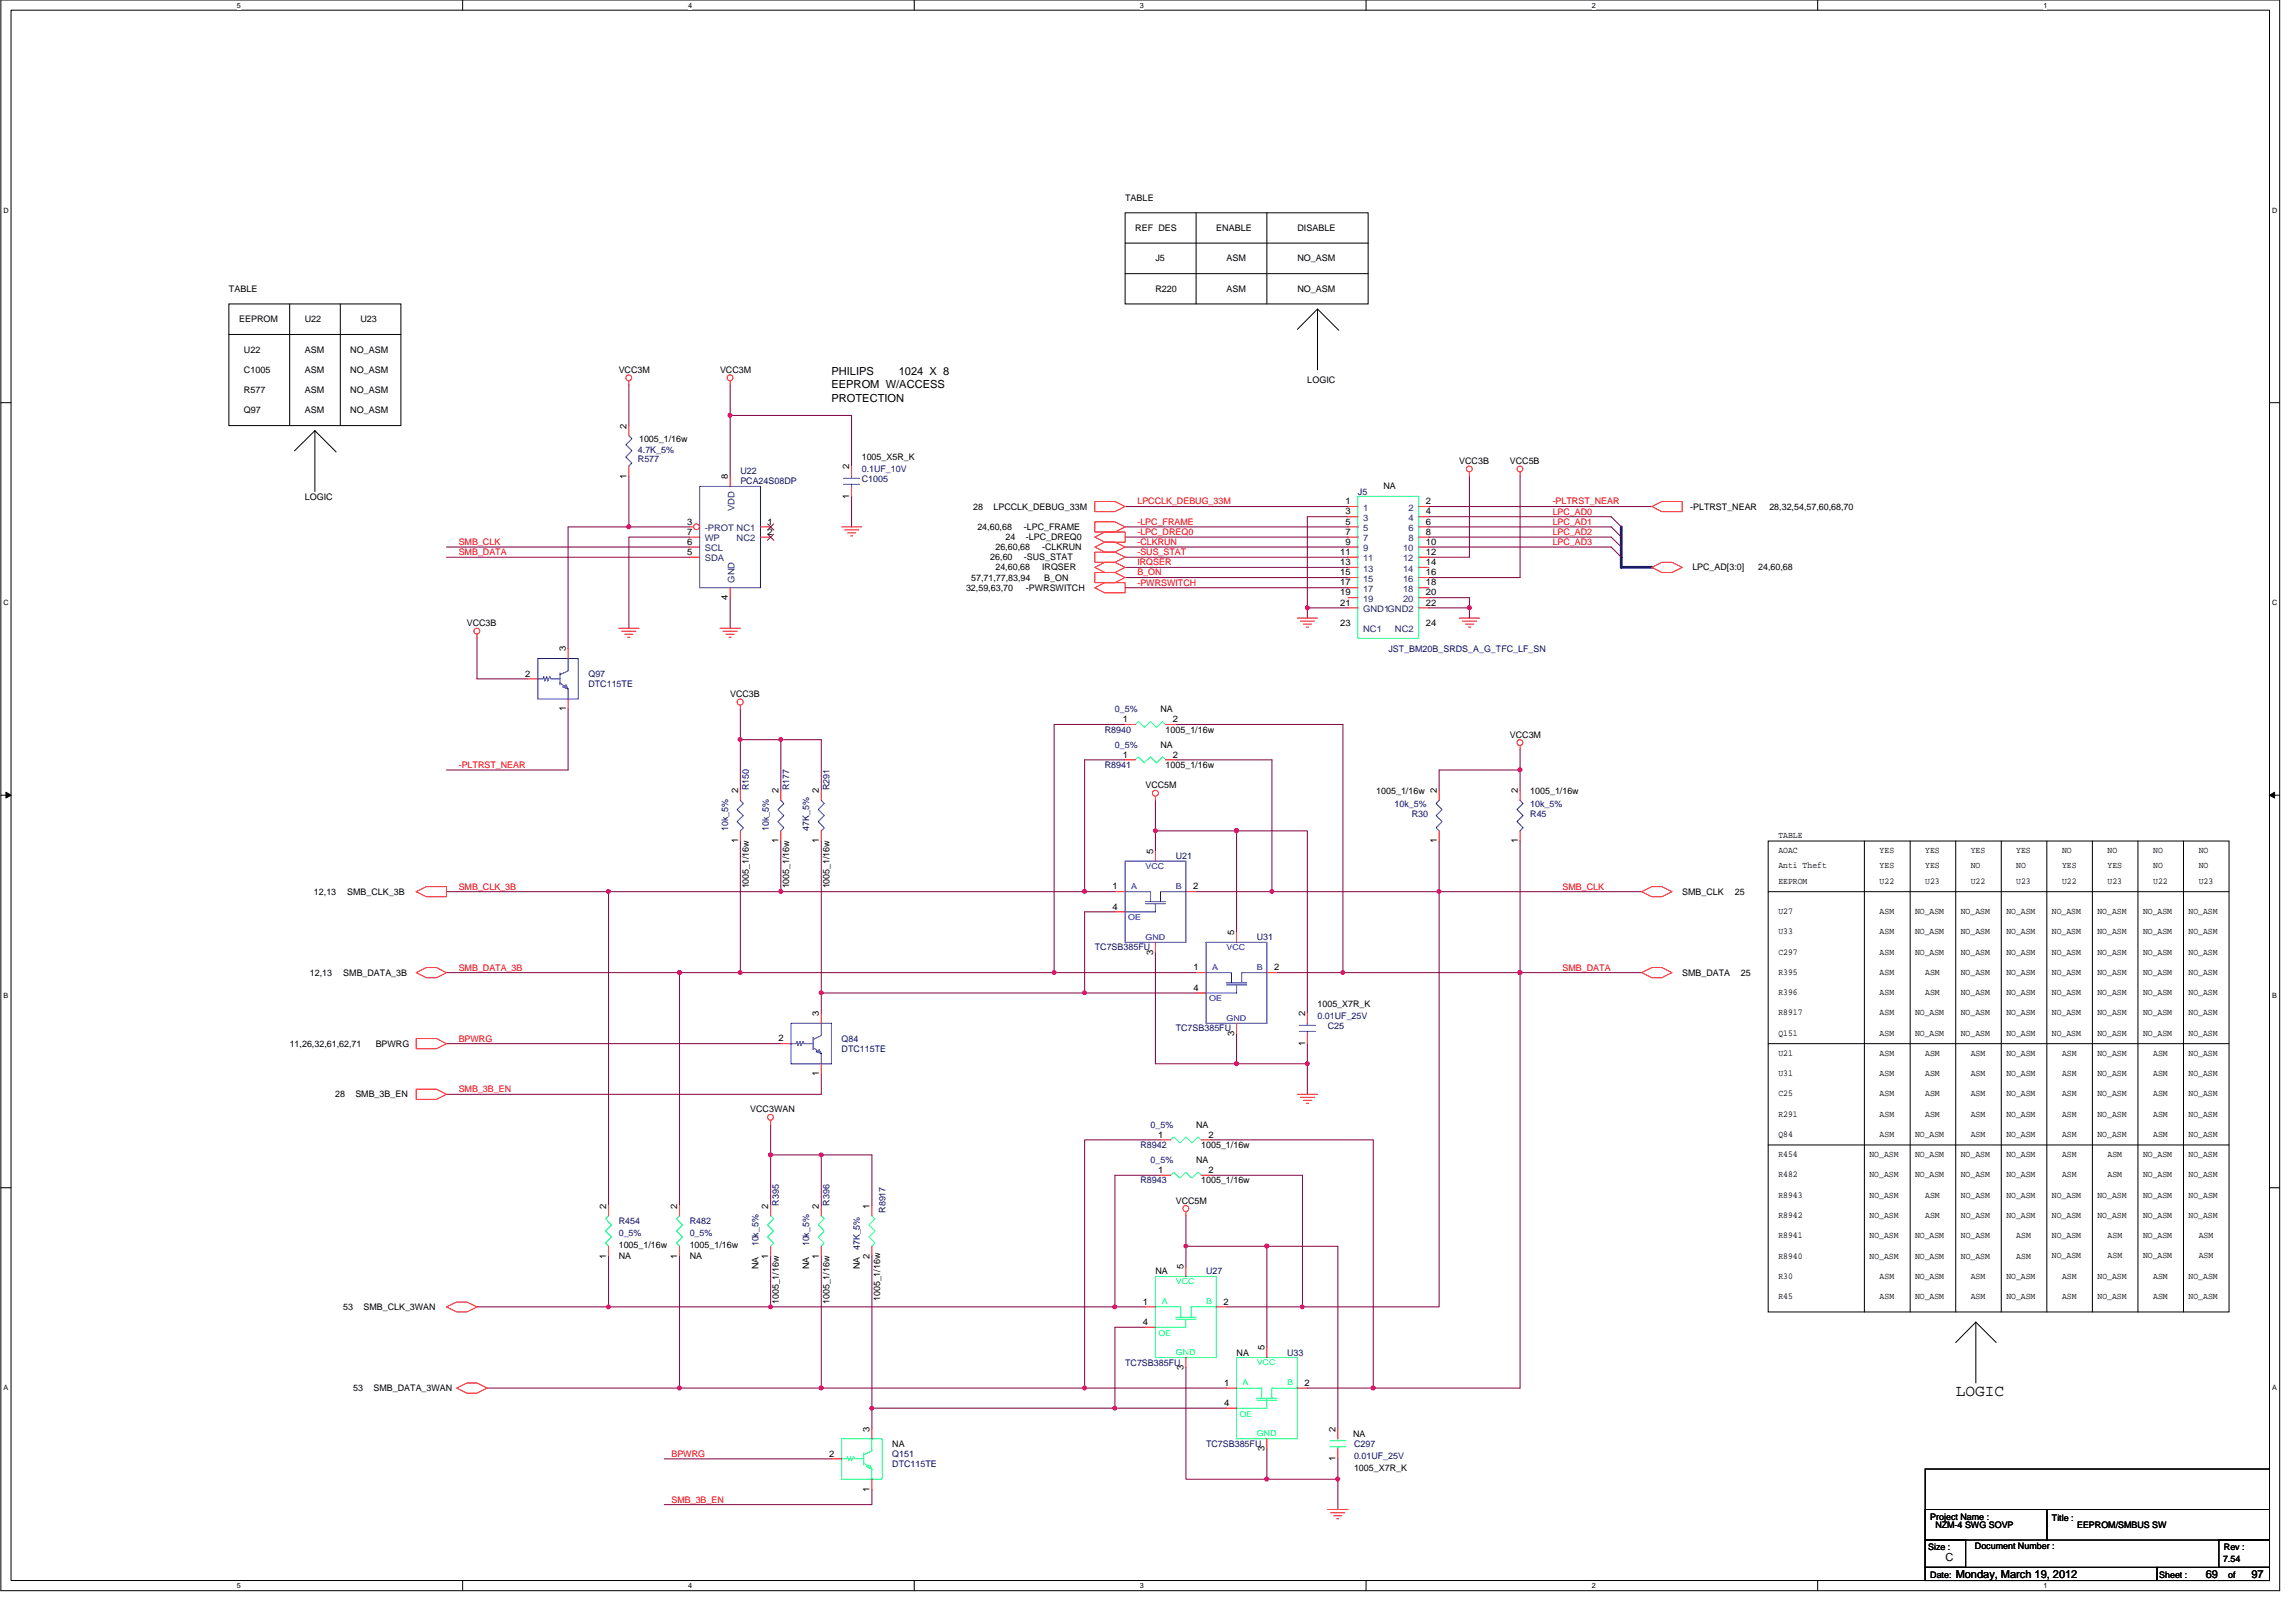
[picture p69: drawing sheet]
<svg xmlns="http://www.w3.org/2000/svg" width="420mm" height="297mm" viewBox="0 0 420 297" stroke-linecap="round" stroke-linejoin="round" font-family="sans-serif">
<defs><g id="words">
<text font-size="3" x="358" y="255.5">LOGIC</text>
<g font-size="2">
<text x="152.2" y="68.7">PHILIPS</text>
<text x="152.2" y="71.1">EEPROM W/ACCESS</text>
<text x="164.5" y="68.7">1024 X 8</text>
<text x="152.2" y="73.5">PROTECTION</text>
<text x="356.2" y="285.6">C</text>
<text x="358" y="288.8">Monday, March 19, 2012</text>
<text x="403.8" y="288.8">69</text>
<text x="412.2" y="288.8">97</text>
</g>
<g font-size="1.7">
<text x="206" y="36.7">TABLE</text>
<text x="207.8" y="42.3">REF DES</text>
<text x="211.5" y="47.8">J5</text>
<text x="222.7" y="42.3">ENABLE</text>
<text x="224.5" y="47.8">ASM</text>
<text x="237.5" y="42.3">DISABLE</text>
<text x="237.5" y="47.8">NO_ASM</text>
<text x="41.9" y="53.4">TABLE</text>
<text x="211.5" y="53.4">R220</text>
<text x="224.5" y="53.4">ASM</text>
<text x="237.5" y="53.4">NO_ASM</text>
<text x="43.8" y="59">EEPROM</text>
<text x="55.8" y="59">U22</text>
<text x="66" y="59">U23</text>
<text x="44.6" y="64.5">U22</text>
<text x="55.8" y="64.5">ASM</text>
<text x="64.1" y="64.5">NO_ASM</text>
<text x="44.6" y="68.2">C1005</text>
<text x="44.6" y="72">R577</text>
<text x="55.8" y="68.2">ASM</text>
<text x="55.8" y="72">ASM</text>
<text x="64.1" y="68.2">NO_ASM</text>
<text x="64.1" y="72">NO_ASM</text>
<text x="113.3" y="68.2">VCC3M</text>
<text x="131.8" y="68.2">VCC3M</text>
<text x="239.3" y="70.1">LOGIC</text>
<text x="44.6" y="75.6">Q97</text>
<text x="55.8" y="75.6">ASM</text>
<text x="64.1" y="75.6">NO_ASM</text>
<text x="114.7" y="78.4" transform="rotate(-90 114.7 78.4)">2</text>
<text x="117" y="80.9">1005_1/16w</text>
<text x="114.7" y="87.6" transform="rotate(-90 114.7 87.6)">1</text>
<text x="133.3" y="87.7" transform="rotate(-90 133.3 87.7)">8</text>
<text x="155.5" y="85.9" transform="rotate(-90 155.5 85.9)">2</text>
<text x="157.8" y="84.2">1005_X5R_K</text>
<text x="253.3" y="89.6">NA</text>
<text x="267.2" y="84.9">VCC3B</text>
<text x="276.4" y="84.9">VCC5B</text>
<text x="55.8" y="91.4">LOGIC</text>
<text x="155.5" y="91.3" transform="rotate(-90 155.5 91.3)">1</text>
<text x="178.2" y="93.3">28</text>
<text x="181.9" y="93.3">LPCCLK_DEBUG_33M</text>
<text x="246.3" y="94.1">3</text>
<text x="246.3" y="92.3">1</text>
<text x="261.1" y="94.1">4</text>
<text x="261.1" y="92.3">2</text>
<text x="309.4" y="93.3">-PLTRST_NEAR</text>
<text x="323.9" y="93.3">28,32,54,57,60,68,70</text>
<text x="125.8" y="101.6">5</text>
<text x="125.8" y="99.7">6</text>
<text x="125.8" y="97.9">7</text>
<text x="125.8" y="96">3</text>
<text x="140.5" y="97.9">2</text>
<text x="140.5" y="96">1</text>
<text x="178.9" y="97">24,60,68</text>
<text x="182.2" y="100.7">26,60,68</text>
<text x="184.1" y="98.8">24</text>
<text x="187.4" y="97">-LPC_FRAME</text>
<text x="187.8" y="98.8">-LPC_DREQ0</text>
<text x="190.8" y="100.7">-CLKRUN</text>
<text x="245.4" y="101.6">11</text>
<text x="246.3" y="99.7">9</text>
<text x="246.3" y="97.9">7</text>
<text x="246.3" y="96">5</text>
<text x="261.1" y="101.6">12</text>
<text x="261.1" y="99.7">10</text>
<text x="261.1" y="97.9">8</text>
<text x="261.1" y="96">6</text>
<text x="177.8" y="106.3">57,71,77,83,94</text>
<text x="181.3" y="102.5">26,60</text>
<text x="182.2" y="104.4">24,60,68</text>
<text x="187.4" y="102.5">-SUS_STAT</text>
<text x="190.8" y="104.4">IRQSER</text>
<text x="191.2" y="106.3">B_ON</text>
<text x="245.4" y="107.1">17</text>
<text x="245.4" y="105.3">15</text>
<text x="245.4" y="103.4">13</text>
<text x="261.1" y="107.1">18</text>
<text x="261.1" y="105.3">16</text>
<text x="261.1" y="103.4">14</text>
<text x="309.8" y="104.4">LPC_AD[3:0]</text>
<text x="321.9" y="104.4">24,60,68</text>
<text x="133.3" y="109.9" transform="rotate(-90 133.3 109.9)">4</text>
<text x="176.9" y="108.1">32,59,63,70</text>
<text x="187.8" y="108.1">-PWRSWITCH</text>
<text x="245.4" y="109">19</text>
<text x="245.4" y="110.8">21</text>
<text x="261.1" y="109">20</text>
<text x="261.1" y="110.8">22</text>
<text x="85.5" y="114.6">VCC3B</text>
<text x="103.6" y="119.2" transform="rotate(-90 103.6 119.2)">3</text>
<text x="245.4" y="114.6">23</text>
<text x="261.1" y="114.6">24</text>
<text x="96.2" y="123.8">2</text>
<text x="103.6" y="130.2" transform="rotate(-90 103.6 130.2)">1</text>
<text x="133.7" y="127.6">VCC3B</text>
<text x="212.5" y="130.3">NA</text>
<text x="205.6" y="132.2">1</text>
<text x="212.5" y="136.9">NA</text>
<text x="213.4" y="134.1">1005_1/16w</text>
<text x="214.7" y="132.2">2</text>
<text x="276.4" y="135">VCC3M</text>
<text x="205.6" y="138.6">1</text>
<text x="213.4" y="140.5">1005_1/16w</text>
<text x="214.7" y="138.6">2</text>
<text x="135.1" y="145.2" transform="rotate(-90 135.1 145.2)">2</text>
<text x="142.5" y="145.2" transform="rotate(-90 142.5 145.2)">2</text>
<text x="149.9" y="145.2" transform="rotate(-90 149.9 145.2)">2</text>
<text x="209.7" y="144.3">VCC5M</text>
<text x="252" y="145.4">1005_1/16w</text>
<text x="263" y="145.2" transform="rotate(-90 263 145.2)">2</text>
<text x="277.9" y="145.2" transform="rotate(-90 277.9 145.2)">2</text>
<text x="280.2" y="145.4">1005_1/16w</text>
<text x="135.1" y="154.3" transform="rotate(-90 135.1 154.3)">1</text>
<text x="142.5" y="154.3" transform="rotate(-90 142.5 154.3)">1</text>
<text x="149.9" y="154.3" transform="rotate(-90 149.9 154.3)">1</text>
<text x="263" y="154.3" transform="rotate(-90 263 154.3)">1</text>
<text x="277.9" y="154.3" transform="rotate(-90 277.9 154.3)">1</text>
<text x="325.6" y="153.4">TABLE</text>
<text x="211.1" y="156.3" transform="rotate(-90 211.1 156.3)">5</text>
<text x="325.6" y="156.2">AOAC</text>
<text x="325.6" y="158.9">Anti Theft</text>
<text x="325.6" y="161.7">EEPROM</text>
<text x="344.1" y="156.2">YES</text>
<text x="344.1" y="161.7">U22</text>
<text x="344.1" y="158.9">YES</text>
<text x="352.5" y="156.2">YES</text>
<text x="352.5" y="161.7">U23</text>
<text x="352.5" y="158.9">YES</text>
<text x="360.8" y="156.2">YES</text>
<text x="360.8" y="161.7">U22</text>
<text x="360.8" y="158.9">NO</text>
<text x="369.1" y="161.7">U23</text>
<text x="369.1" y="156.2">YES</text>
<text x="369.1" y="158.9">NO</text>
<text x="377.5" y="156.2">NO</text>
<text x="377.5" y="158.9">YES</text>
<text x="377.5" y="161.7">U22</text>
<text x="385.9" y="161.7">U23</text>
<text x="385.9" y="158.9">YES</text>
<text x="385.9" y="156.2">NO</text>
<text x="394.2" y="161.7">U22</text>
<text x="394.2" y="156.2">NO</text>
<text x="394.2" y="158.9">NO</text>
<text x="402.5" y="161.7">U23</text>
<text x="402.5" y="156.2">NO</text>
<text x="402.5" y="158.9">NO</text>
<text x="57.5" y="163.7">12,13</text>
<text x="63.6" y="163.7">SMB_CLK_3B</text>
<text x="137.1" y="162.6" transform="rotate(-90 137.1 162.6)">1005_1/16w</text>
<text x="144.5" y="162.6" transform="rotate(-90 144.5 162.6)">1005_1/16w</text>
<text x="151.9" y="162.6" transform="rotate(-90 151.9 162.6)">1005_1/16w</text>
<text x="203.7" y="166.5">4</text>
<text x="203.7" y="162.8">1</text>
<text x="218.4" y="162.8">2</text>
<text x="308" y="163.7">SMB_CLK</text>
<text x="317.6" y="163.7">25</text>
<text x="325.6" y="167.3">U27</text>
<text x="344.1" y="167.3">ASM</text>
<text x="350.6" y="167.3">NO_ASM</text>
<text x="359" y="167.3">NO_ASM</text>
<text x="367.3" y="167.3">NO_ASM</text>
<text x="375.7" y="167.3">NO_ASM</text>
<text x="384" y="167.3">NO_ASM</text>
<text x="392.3" y="167.3">NO_ASM</text>
<text x="400.7" y="167.3">NO_ASM</text>
<text x="226" y="171.2" transform="rotate(-90 226 171.2)">5</text>
<text x="325.6" y="171">U33</text>
<text x="344.1" y="171">ASM</text>
<text x="350.6" y="171">NO_ASM</text>
<text x="359" y="171">NO_ASM</text>
<text x="367.3" y="171">NO_ASM</text>
<text x="375.7" y="171">NO_ASM</text>
<text x="384" y="171">NO_ASM</text>
<text x="392.3" y="171">NO_ASM</text>
<text x="400.7" y="171">NO_ASM</text>
<text x="56.7" y="178.6">12,13</text>
<text x="62.9" y="178.6">SMB_DATA_3B</text>
<text x="211.1" y="174.8" transform="rotate(-90 211.1 174.8)">3</text>
<text x="218.5" y="177.6">1</text>
<text x="233.2" y="177.6">2</text>
<text x="308" y="178.6">SMB_DATA</text>
<text x="318.7" y="178.6">25</text>
<text x="325.6" y="174.7">C297</text>
<text x="325.6" y="178.4">R395</text>
<text x="344.1" y="174.7">ASM</text>
<text x="344.1" y="178.4">ASM</text>
<text x="350.6" y="174.7">NO_ASM</text>
<text x="352.5" y="178.4">ASM</text>
<text x="359" y="174.7">NO_ASM</text>
<text x="359" y="178.4">NO_ASM</text>
<text x="367.3" y="174.7">NO_ASM</text>
<text x="367.3" y="178.4">NO_ASM</text>
<text x="375.7" y="174.7">NO_ASM</text>
<text x="375.7" y="178.4">NO_ASM</text>
<text x="384" y="178.4">NO_ASM</text>
<text x="384" y="174.7">NO_ASM</text>
<text x="392.3" y="174.7">NO_ASM</text>
<text x="392.3" y="178.4">NO_ASM</text>
<text x="400.7" y="178.4">NO_ASM</text>
<text x="400.7" y="174.7">NO_ASM</text>
<text x="149.9" y="186" transform="rotate(-90 149.9 186)">3</text>
<text x="218.5" y="181.3">4</text>
<text x="238.9" y="186" transform="rotate(-90 238.9 186)">2</text>
<text x="241.2" y="184.3">1005_X7R_K</text>
<text x="325.6" y="185.8">R8917</text>
<text x="325.6" y="182.1">R396</text>
<text x="344.1" y="185.8">ASM</text>
<text x="344.1" y="182.1">ASM</text>
<text x="350.6" y="185.8">NO_ASM</text>
<text x="352.5" y="182.1">ASM</text>
<text x="359" y="185.8">NO_ASM</text>
<text x="359" y="182.1">NO_ASM</text>
<text x="367.3" y="185.8">NO_ASM</text>
<text x="367.3" y="182.1">NO_ASM</text>
<text x="375.7" y="185.8">NO_ASM</text>
<text x="375.7" y="182.1">NO_ASM</text>
<text x="384" y="185.8">NO_ASM</text>
<text x="384" y="182.1">NO_ASM</text>
<text x="392.3" y="185.8">NO_ASM</text>
<text x="392.3" y="182.1">NO_ASM</text>
<text x="400.7" y="185.8">NO_ASM</text>
<text x="400.7" y="182.1">NO_ASM</text>
<text x="53" y="191.6">11,26,32,61,62,71</text>
<text x="68.8" y="191.6">BPWRG</text>
<text x="142.5" y="190.6">2</text>
<text x="226" y="189.6" transform="rotate(-90 226 189.6)">3</text>
<text x="238.9" y="191.4" transform="rotate(-90 238.9 191.4)">1</text>
<text x="325.6" y="189.5">Q151</text>
<text x="344.1" y="189.5">ASM</text>
<text x="350.6" y="189.5">NO_ASM</text>
<text x="359" y="189.5">NO_ASM</text>
<text x="367.3" y="189.5">NO_ASM</text>
<text x="375.7" y="189.5">NO_ASM</text>
<text x="384" y="189.5">NO_ASM</text>
<text x="392.3" y="189.5">NO_ASM</text>
<text x="400.7" y="189.5">NO_ASM</text>
<text x="149.9" y="197" transform="rotate(-90 149.9 197)">1</text>
<text x="325.6" y="193.3">U21</text>
<text x="325.6" y="196.9">U31</text>
<text x="344.1" y="193.3">ASM</text>
<text x="344.1" y="196.9">ASM</text>
<text x="352.5" y="196.9">ASM</text>
<text x="352.5" y="193.3">ASM</text>
<text x="360.8" y="193.3">ASM</text>
<text x="360.8" y="196.9">ASM</text>
<text x="367.3" y="193.3">NO_ASM</text>
<text x="367.3" y="196.9">NO_ASM</text>
<text x="377.5" y="193.3">ASM</text>
<text x="377.5" y="196.9">ASM</text>
<text x="384" y="193.3">NO_ASM</text>
<text x="384" y="196.9">NO_ASM</text>
<text x="394.2" y="193.3">ASM</text>
<text x="394.2" y="196.9">ASM</text>
<text x="400.7" y="193.3">NO_ASM</text>
<text x="400.7" y="196.9">NO_ASM</text>
<text x="61.4" y="200.8">28</text>
<text x="65.1" y="200.8">SMB_3B_EN</text>
<text x="137.4" y="203.6">VCC3WAN</text>
<text x="325.6" y="200.7">C25</text>
<text x="344.1" y="200.7">ASM</text>
<text x="352.5" y="200.7">ASM</text>
<text x="360.8" y="200.7">ASM</text>
<text x="367.3" y="200.7">NO_ASM</text>
<text x="377.5" y="200.7">ASM</text>
<text x="384" y="200.7">NO_ASM</text>
<text x="394.2" y="200.7">ASM</text>
<text x="400.7" y="200.7">NO_ASM</text>
<text x="212" y="208.2">1</text>
<text x="219" y="206.4">NA</text>
<text x="221.2" y="208.2">2</text>
<text x="325.6" y="208.1">Q84</text>
<text x="325.6" y="204.3">R291</text>
<text x="344.1" y="208.1">ASM</text>
<text x="344.1" y="204.3">ASM</text>
<text x="350.6" y="208.1">NO_ASM</text>
<text x="352.5" y="204.3">ASM</text>
<text x="360.8" y="208.1">ASM</text>
<text x="360.8" y="204.3">ASM</text>
<text x="367.3" y="208.1">NO_ASM</text>
<text x="367.3" y="204.3">NO_ASM</text>
<text x="377.5" y="208.1">ASM</text>
<text x="377.5" y="204.3">ASM</text>
<text x="384" y="208.1">NO_ASM</text>
<text x="384" y="204.3">NO_ASM</text>
<text x="394.2" y="208.1">ASM</text>
<text x="394.2" y="204.3">ASM</text>
<text x="400.7" y="208.1">NO_ASM</text>
<text x="400.7" y="204.3">NO_ASM</text>
<text x="212" y="214.7">1</text>
<text x="219" y="212.9">NA</text>
<text x="219.9" y="210.1">1005_1/16w</text>
<text x="221.2" y="214.7">2</text>
<text x="325.6" y="211.8">R454</text>
<text x="325.6" y="215.5">R482</text>
<text x="342.3" y="211.8">NO_ASM</text>
<text x="342.3" y="215.5">NO_ASM</text>
<text x="350.6" y="211.8">NO_ASM</text>
<text x="350.6" y="215.5">NO_ASM</text>
<text x="359" y="211.8">NO_ASM</text>
<text x="359" y="215.5">NO_ASM</text>
<text x="367.3" y="211.8">NO_ASM</text>
<text x="367.3" y="215.5">NO_ASM</text>
<text x="377.5" y="211.8">ASM</text>
<text x="377.5" y="215.5">ASM</text>
<text x="385.9" y="215.5">ASM</text>
<text x="385.9" y="211.8">ASM</text>
<text x="392.3" y="215.5">NO_ASM</text>
<text x="392.3" y="211.8">NO_ASM</text>
<text x="400.7" y="215.5">NO_ASM</text>
<text x="400.7" y="211.8">NO_ASM</text>
<text x="111" y="221.2" transform="rotate(-90 111 221.2)">2</text>
<text x="124" y="221.2" transform="rotate(-90 124 221.2)">2</text>
<text x="140.7" y="221.2" transform="rotate(-90 140.7 221.2)">2</text>
<text x="149.9" y="221.2" transform="rotate(-90 149.9 221.2)">2</text>
<text x="159.2" y="221.2" transform="rotate(-90 159.2 221.2)">1</text>
<text x="215.3" y="220.3">VCC5M</text>
<text x="219.9" y="216.6">1005_1/16w</text>
<text x="325.6" y="219.2">R8943</text>
<text x="342.3" y="219.2">NO_ASM</text>
<text x="352.5" y="219.2">ASM</text>
<text x="359" y="219.2">NO_ASM</text>
<text x="367.3" y="219.2">NO_ASM</text>
<text x="375.7" y="219.2">NO_ASM</text>
<text x="384" y="219.2">NO_ASM</text>
<text x="392.3" y="219.2">NO_ASM</text>
<text x="400.7" y="219.2">NO_ASM</text>
<text x="325.6" y="226.6">R8941</text>
<text x="325.6" y="222.9">R8942</text>
<text x="342.3" y="222.9">NO_ASM</text>
<text x="342.3" y="226.6">NO_ASM</text>
<text x="350.6" y="226.6">NO_ASM</text>
<text x="352.5" y="222.9">ASM</text>
<text x="359" y="222.9">NO_ASM</text>
<text x="359" y="226.6">NO_ASM</text>
<text x="367.3" y="222.9">NO_ASM</text>
<text x="369.1" y="226.6">ASM</text>
<text x="375.7" y="222.9">NO_ASM</text>
<text x="375.7" y="226.6">NO_ASM</text>
<text x="384" y="222.9">NO_ASM</text>
<text x="385.9" y="226.6">ASM</text>
<text x="392.3" y="226.6">NO_ASM</text>
<text x="392.3" y="222.9">NO_ASM</text>
<text x="400.7" y="222.9">NO_ASM</text>
<text x="402.5" y="226.6">ASM</text>
<text x="111" y="230.4" transform="rotate(-90 111 230.4)">1</text>
<text x="113.3" y="228.4">1005_1/16w</text>
<text x="113.3" y="230.5">NA</text>
<text x="124" y="230.4" transform="rotate(-90 124 230.4)">1</text>
<text x="126.3" y="228.4">1005_1/16w</text>
<text x="126.3" y="230.5">NA</text>
<text x="138.9" y="232.3" transform="rotate(-90 138.9 232.3)">NA</text>
<text x="140.7" y="230.4" transform="rotate(-90 140.7 230.4)">1</text>
<text x="148.2" y="232.3" transform="rotate(-90 148.2 232.3)">NA</text>
<text x="149.9" y="230.4" transform="rotate(-90 149.9 230.4)">1</text>
<text x="157.4" y="232.3" transform="rotate(-90 157.4 232.3)">NA</text>
<text x="159.2" y="230.4" transform="rotate(-90 159.2 230.4)">2</text>
<text x="211.5" y="233.3">NA</text>
<text x="216.7" y="232.3" transform="rotate(-90 216.7 232.3)">5</text>
<text x="325.6" y="230.3">R8940</text>
<text x="342.3" y="230.3">NO_ASM</text>
<text x="350.6" y="230.3">NO_ASM</text>
<text x="359" y="230.3">NO_ASM</text>
<text x="369.1" y="230.3">ASM</text>
<text x="375.7" y="230.3">NO_ASM</text>
<text x="385.9" y="230.3">ASM</text>
<text x="392.3" y="230.3">NO_ASM</text>
<text x="402.5" y="230.3">ASM</text>
<text x="62.9" y="239.8">53</text>
<text x="66.5" y="239.8">SMB_CLK_3WAN</text>
<text x="142.6" y="238.6" transform="rotate(-90 142.6 238.6)">1005_1/16w</text>
<text x="151.9" y="238.6" transform="rotate(-90 151.9 238.6)">1005_1/16w</text>
<text x="161.2" y="238.1" transform="rotate(-90 161.2 238.1)">1005_1/16w</text>
<text x="209.2" y="238.8">1</text>
<text x="224" y="238.8">2</text>
<text x="325.6" y="237.7">R45</text>
<text x="325.6" y="234">R30</text>
<text x="344.1" y="234">ASM</text>
<text x="344.1" y="237.7">ASM</text>
<text x="350.6" y="234">NO_ASM</text>
<text x="350.6" y="237.7">NO_ASM</text>
<text x="360.8" y="234">ASM</text>
<text x="360.8" y="237.7">ASM</text>
<text x="367.3" y="234">NO_ASM</text>
<text x="367.3" y="237.7">NO_ASM</text>
<text x="377.5" y="234">ASM</text>
<text x="377.5" y="237.7">ASM</text>
<text x="384" y="234">NO_ASM</text>
<text x="384" y="237.7">NO_ASM</text>
<text x="394.2" y="237.7">ASM</text>
<text x="394.2" y="234">ASM</text>
<text x="400.7" y="237.7">NO_ASM</text>
<text x="400.7" y="234">NO_ASM</text>
<text x="209.2" y="242.5">4</text>
<text x="216.7" y="250.7" transform="rotate(-90 216.7 250.7)">3</text>
<text x="226.4" y="248.1">NA</text>
<text x="231.5" y="247.1" transform="rotate(-90 231.5 247.1)">5</text>
<text x="64.7" y="254.6">53</text>
<text x="68.4" y="254.6">SMB_DATA_3WAN</text>
<text x="224.1" y="257.3">4</text>
<text x="224.1" y="253.6">1</text>
<text x="238.8" y="253.6">2</text>
<text x="159.2" y="262" transform="rotate(-90 159.2 262)">3</text>
<text x="244.5" y="262" transform="rotate(-90 244.5 262)">2</text>
<text x="247.7" y="262.9">NA</text>
<text x="151.8" y="266.6">2</text>
<text x="163.4" y="264.8">NA</text>
<text x="231.5" y="265.6" transform="rotate(-90 231.5 265.6)">3</text>
<text x="244.5" y="267.5" transform="rotate(-90 244.5 267.5)">1</text>
<text x="247.9" y="269.2">1005_X7R_K</text>
<text x="159.2" y="273" transform="rotate(-90 159.2 273)">1</text>
<text x="353.4" y="278.1">Project Name :</text>
<text x="354.3" y="279.6">NZM-4 SWG SOVP</text>
<text x="375.7" y="278.3">Title :</text>
<text x="380.3" y="279.6">EEPROM/SMBUS SW</text>
<text x="353" y="283.7">Size :</text>
<text x="361.6" y="283.5">Document Number :</text>
<text x="407" y="285.9">7.54</text>
<text x="407.1" y="283.7">Rev :</text>
<text x="353.4" y="288.7">Date:</text>
<text x="395.3" y="288.7">Sheet :</text>
<text x="407.9" y="288.7">of</text>
</g>
<g font-size="1.7" fill="#000080">
<text x="116.8" y="82.9">4.7K_5%</text>
<text x="116.8" y="84.5">R577</text>
<text x="135.5" y="86.8">U22</text>
<text x="135.5" y="88.6">PCA24S08DP</text>
<text x="157.8" y="88.3">C1005</text>
<text x="157.8" y="86.4">0.1UF_10V</text>
<text x="248.6" y="90.5">J5</text>
<text x="254.2" y="119.3">JST_BM20B_SRDS_A_G_TFC_LF_SN</text>
<text x="107.7" y="123.9">Q97</text>
<text x="107.7" y="125.7">DTC115TE</text>
<text x="204.1" y="130.3">0_5%</text>
<text x="202.3" y="134.1">R8940</text>
<text x="204.1" y="136.9">0_5%</text>
<text x="202.3" y="140.5">R8941</text>
<text x="137.1" y="144.7" transform="rotate(-90 137.1 144.7)">R150</text>
<text x="144.5" y="144.7" transform="rotate(-90 144.5 144.7)">R177</text>
<text x="151.9" y="144.7" transform="rotate(-90 151.9 144.7)">R291</text>
<text x="255.3" y="147.8">10k_5%</text>
<text x="258.5" y="149.4">R30</text>
<text x="280.2" y="149.4">R45</text>
<text x="280.2" y="147.8">10k_5%</text>
<text x="133.3" y="152.1" transform="rotate(-90 133.3 152.1)">10k_5%</text>
<text x="140.7" y="152.1" transform="rotate(-90 140.7 152.1)">10k_5%</text>
<text x="148.2" y="152.1" transform="rotate(-90 148.2 152.1)">47K_5%</text>
<text x="215.3" y="157.2">U21</text>
<text x="200.4" y="173.9">TC7SB385FU</text>
<text x="230.1" y="172.1">U31</text>
<text x="154.1" y="190.6">Q84</text>
<text x="215.3" y="188.8">TC7SB385FU</text>
<text x="241.2" y="186.5">0.01UF_25V</text>
<text x="243.1" y="188.4">C25</text>
<text x="154.1" y="192.5">DTC115TE</text>
<text x="210.6" y="206.4">0_5%</text>
<text x="208.8" y="210.1">R8942</text>
<text x="210.6" y="212.9">0_5%</text>
<text x="142.6" y="220.6" transform="rotate(-90 142.6 220.6)">R395</text>
<text x="151.9" y="220.6" transform="rotate(-90 151.9 220.6)">R396</text>
<text x="162.1" y="222" transform="rotate(-90 162.1 222)">R8917</text>
<text x="208.8" y="216.6">R8943</text>
<text x="113.3" y="224">R454</text>
<text x="113.3" y="226.2">0_5%</text>
<text x="126.3" y="224">R482</text>
<text x="126.3" y="226.2">0_5%</text>
<text x="138.9" y="228.1" transform="rotate(-90 138.9 228.1)">10k_5%</text>
<text x="148.2" y="228.1" transform="rotate(-90 148.2 228.1)">10k_5%</text>
<text x="157.4" y="228.8" transform="rotate(-90 157.4 228.8)">47K_5%</text>
<text x="220.8" y="233.3">U27</text>
<text x="206" y="249.9">TC7SB385FU</text>
<text x="235.7" y="248.1">U33</text>
<text x="163.4" y="266.7">Q151</text>
<text x="163.4" y="268.5">DTC115TE</text>
<text x="220.8" y="264.8">TC7SB385FU</text>
<text x="247.9" y="264.8">C297</text>
<text x="247.9" y="267">0.01UF_25V</text>
</g>
<g font-size="1.7" fill="#004080">
<text x="134.4" y="93.6" transform="rotate(-90 134.4 93.6)">VDD</text>
<text x="249.5" y="95.3">3</text>
<text x="249.5" y="93.5">1</text>
<text x="257.8" y="95.3">4</text>
<text x="257.8" y="93.5">2</text>
<text x="129" y="100.9">SCL</text>
<text x="129" y="99.1">WP</text>
<text x="129" y="97.2">-PROT NC1</text>
<text x="134.9" y="99.1">NC2</text>
<text x="249.5" y="100.9">9</text>
<text x="249.5" y="99.1">7</text>
<text x="249.5" y="97.2">5</text>
<text x="256.9" y="100.9">10</text>
<text x="257.8" y="99.1">8</text>
<text x="257.8" y="97.2">6</text>
<text x="129" y="102.7">SDA</text>
<text x="134.4" y="106.6" transform="rotate(-90 134.4 106.6)">GND</text>
<text x="249.5" y="106.5">15</text>
<text x="249.5" y="104.6">13</text>
<text x="249.5" y="102.7">11</text>
<text x="256.9" y="106.5">16</text>
<text x="256.9" y="104.6">14</text>
<text x="256.9" y="102.7">12</text>
<text x="249.5" y="110.2">19</text>
<text x="249.5" y="108.3">17</text>
<text x="249.5" y="112">GND1GND2</text>
<text x="256.9" y="110.2">20</text>
<text x="256.9" y="108.3">18</text>
<text x="249.5" y="115.7">NC1</text>
<text x="255.4" y="115.7">NC2</text>
</g>
<g font-size="1.7" fill="#f00">
<text x="208.2" y="92.3">LPCCLK_DEBUG_33M</text>
<text x="284.3" y="94.2">LPC_AD0</text>
<text x="284.3" y="92.3">-PLTRST_NEAR</text>
<text x="84" y="99.7">SMB_CLK</text>
<text x="84" y="101.6">SMB_DATA</text>
<text x="208.2" y="96.1">-LPC_FRAME</text>
<text x="208.2" y="99.7">-CLKRUN</text>
<text x="208.2" y="101.6">-SUS_STAT</text>
<text x="208.2" y="97.9">-LPC_DREQ0</text>
<text x="284.3" y="96.1">LPC_AD1</text>
<text x="284.3" y="97.9">LPC_AD2</text>
<text x="284.3" y="99.7">LPC_AD3</text>
<text x="208.2" y="105.3">B_ON</text>
<text x="208.2" y="103.5">IRQSER</text>
<text x="208.2" y="107.2">-PWRSWITCH</text>
<text x="84" y="140.5">-PLTRST_NEAR</text>
<text x="84" y="162.8">SMB_CLK_3B</text>
<text x="286.1" y="162.8">SMB_CLK</text>
<text x="84" y="177.6">SMB_DATA_3B</text>
<text x="286.1" y="177.6">SMB_DATA</text>
<text x="84" y="190.6">BPWRG</text>
<text x="84" y="199.9">SMB_3B_EN</text>
<text x="122.9" y="266.6">BPWRG</text>
<text x="122.9" y="275">SMB_3B_EN</text>
</g>
<g font-size="1.5" fill="#00f">
<text x="209.7" y="159">VCC</text>
<text x="207.1" y="162.7">A</text>
<text x="215.3" y="162.7">B</text>
<text x="206.5" y="168.4">OE</text>
<text x="209.7" y="172">GND</text>
<text x="224.5" y="173.8">VCC</text>
<text x="221.9" y="177.5">A</text>
<text x="230.1" y="177.5">B</text>
<text x="221.4" y="183.3">OE</text>
<text x="224.5" y="186.8">GND</text>
</g>
<g font-size="1.5" fill="#00ff80">
<text x="212.7" y="238.7">A</text>
<text x="215.3" y="235">VCC</text>
<text x="220.8" y="238.7">B</text>
<text x="212.1" y="244.4">OE</text>
<text x="215.3" y="248">GND</text>
<text x="230.1" y="249.8">VCC</text>
<text x="227.5" y="253.5">A</text>
<text x="235.7" y="253.5">B</text>
<text x="226.9" y="259.3">OE</text>
<text x="230.1" y="262.8">GND</text>
</g>
<g font-size="1.3">
<text x="43.3" y="1.4">5</text>
<text x="126" y="1.4">4</text>
<text x="208.7" y="1.4">3</text>
<text x="291.4" y="1.4">2</text>
<text x="374.1" y="1.4">1</text>
<text x=".6" y="38.9">D</text>
<text x="416" y="38.9">D</text>
<text x=".6" y="110.8">C</text>
<text x="416" y="110.8">C</text>
<text x=".6" y="182.6">B</text>
<text x="416" y="182.6">B</text>
<text x=".6" y="254.5">A</text>
<text x="416" y="254.5">A</text>
<text x="43.3" y="290.7">5</text>
<text x="126" y="290.7">4</text>
<text x="208.7" y="290.7">3</text>
<text x="291.4" y="290.7">2</text>
<text x="374.1" y="290.7">1</text>
</g>
</g></defs>
<path d="M.2 0h417.2v291.1h-417.2zM2 1.9h413.5v287.4h-413.5z" fill="none" stroke="#000" stroke-width=".18"/>
<g fill="#fff">
<path d="M43.3 .2h.8v1.5h-.8z"/>
<path d="M43.3 289.5h.8v1.5h-.8z"/>
</g>
<path d="M84.7 0v1.9M84.7 289.3v1.8" fill="none" stroke="#000" stroke-width=".18"/>
<g fill="#fff">
<path d="M126 .2h.7v1.5h-.7z"/>
<path d="M126 289.5h.7v1.5h-.7z"/>
</g>
<path d="M167.4 0v1.9M167.4 289.3v1.8" fill="none" stroke="#000" stroke-width=".18"/>
<g fill="#fff">
<path d="M208.7 .2h.7v1.5h-.7z"/>
<path d="M208.7 289.5h.7v1.5h-.7z"/>
</g>
<path d="M250.1 0v1.9M250.1 289.3v1.8" fill="none" stroke="#000" stroke-width=".18"/>
<g fill="#fff">
<path d="M291.4 .2h.7v1.5h-.7z"/>
<path d="M291.4 289.5h.7v1.5h-.7z"/>
</g>
<path d="M332.8 0v1.9M332.8 289.3v1.8" fill="none" stroke="#000" stroke-width=".18"/>
<g fill="#fff">
<path d="M374.1 .2h.7v1.5h-.7z"/>
<path d="M374.1 289.5h.7v1.5h-.7z"/>
<path d="M.6 37.8h1v1.4h-1z"/>
<path d="M416 37.8h.9v1.4h-.9z"/>
<path d="M.6 109.6h1v1.5h-1z"/>
<path d="M416 109.6h.9v1.5h-.9z"/>
</g>
<path d="M.2 73.7h1.8M415.5 73.7h1.9" fill="none" stroke="#000" stroke-width=".18"/>
<g fill="#fff">
<path d="M.6 181.4h.9v1.5h-.9z"/>
<path d="M416 181.4h.8v1.5h-.8z"/>
</g>
<path d="M.2 145.5h1.8M415.5 145.5h1.9" fill="none" stroke="#000" stroke-width=".18"/>
<path d="M1.1 145l.9 .5-.9 .5zM415.5 145.5l.9-.5v1z" fill="#000" stroke="#000" stroke-width=".18"/>
<g fill="#fff">
<path d="M.6 253.3h.8v1.5h-.8z"/>
<path d="M416 253.3h.8v1.5h-.8z"/>
</g>
<g fill="none" stroke="#000" stroke-width=".18">
<path d="M206 38.9h44.5v16.7h-44.5zM219 38.9v16.7M231.9 38.9v16.7M41.9 55.6h31.5v22.3h-31.5zM53 55.6v22.3M62.3 55.6v22.3M206 44.5h44.5M206 50.1h44.5M241.2 56.6l3.9 3.9M41.9 61.2h31.5M57.6 78.8l-3.7 3.7M237.5 60.3l3.7-3.7v11.1"/>
<path d="M61.5 82.7l-3.9-3.9v11.2M323.7 153.9h84.4v86.2h-84.4zM341.3 153.9v86.2M349.7 153.9v86.2M358 153.9v86.2M366.4 153.9v86.2M374.7 153.9v86.2M383.1 153.9v86.2M391.4 153.9v86.2M399.7 153.9v86.2M323.7 163.2h84.4M323.7 191h84.4"/>
<path d="M.2 217.4h1.8M323.7 209.5h84.4M415.5 217.4h1.9M361.7 242l-3.7 3.7M361.7 242l3.8 3.7M361.7 242v11.1M352.5 276.3h22.2v5.6h-22.2zM352.5 268.9h63v20.4h-63zM374.7 276.3h40.8v5.6h-40.8zM352.5 281.9h7.4v5h-7.4zM352.5 286.9h42.4v2.4h-42.4zM394.9 286.9h20.6v2.4h-20.6z"/>
<path d="M406.2 281.9h9.3v5h-9.3z"/>
</g>
<g fill="none" stroke="#800040" stroke-width=".18">
<path d="M115.1 70.5v7.4M133.7 76v11.2M133.7 70.5v5.5M133.7 76h22.2v9.3M115.1 96.4h11.2M115.1 87.2v9.2M115.1 96.4h-11.1v22.3M126.3 98.3h-11.2v16.7M155.9 90.8v5.6M206 92.7h40.8M206 96.4h40.8M206 98.3h40.8"/>
<path d="M246.8 94.6h-7.5v16.7h7.5M261.6 92.7h40.8M261.6 94.6h33.4l1.8 1.8M261.6 96.4h33.4l1.8 1.9M261.6 98.3h33.4l1.8 1.8M269 87.2v14.8h-7.4M278.3 87.2v18.5h-16.7M81.7 100.1h44.6M81.7 102h44.6M87.3 116.8v7.4h9.3M133.7 109.4v5.6M206 100.1h40.8"/>
<path d="M206 102h40.8M206 105.7h40.8M206 103.8h40.8M206 107.6h40.8M239.3 111.3v1.8M261.6 109.4h7.4v1.9h-7.4M261.6 100.1h33.4l1.8 1.9M269 111.3v1.8M104 129.8v11.1h-22.3M135.5 135.4v9.3M135.5 129.8v5.6M135.5 135.4h7.4"/>
<path d="M142.9 135.4h7.5v9.3M142.9 135.4v9.3M206 139.1h-7.4v24.1M206 132.6h-13v45.4M215.3 132.6h30.6v45.4M215.3 139.1h17.6v24.1M278.3 137.2v3.7M135.5 153.9v24.1M142.9 153.9v9.3M150.4 153.9v27.8M211.5 152.1v3.6M211.5 146.5v5.6"/>
<path d="M211.5 152.1h14.9M226.4 152.1h12.9v33.3M226.4 152.1v18.5M263.5 153.9v9.3M278.3 153.9v24.1M278.3 140.9v3.8M278.3 140.9h-14.8v3.8M81.7 178h42.7M81.7 163.2h29.7M111.4 163.2h31.5M111.4 163.2v57.4M124.4 178h11.1"/>
<path d="M124.4 178v42.6M135.5 178h57.5M142.9 163.2h55.7M193 178h26M198.6 163.2h5.5M204.1 166.9h-5.5v14.8M211.5 174.3v20.4h14.9M219 163.2h13.9M232.9 163.2h30.6M233.8 178h12.1M245.9 178h32.4M263.5 163.2h37.1"/>
<path d="M263.5 163.2v76h-25M278.3 178h22.3M278.3 178v76h-26.9M81.7 191h61.2M150.4 181.7h48.2M150.4 181.7v3.7M150.4 196.6v3.7h-68.7M198.6 181.7h20.4M226.4 194.7h12.9M226.4 189.1v5.6M239.3 191v3.7M239.3 194.7v5.6"/>
<path d="M141.1 211.4h9.3M141.1 205.8v5.6M141.1 211.4v9.2M150.4 211.4h9.2v9.2M150.4 211.4v9.2M212.5 215.1h-8.4v24.1M212.5 208.6h-13.9v45.4M221.7 215.1h16.8v24.1M221.7 208.6h29.7v45.4M111.4 229.9v9.3h-24.1M111.4 239.2h29.7M124.4 229.9v24.1"/>
<path d="M141.1 239.2h63M141.1 229.9v9.3M150.4 229.9v24.1M159.6 229.9v27.8M204.1 239.2h5.6M217.1 228.1v3.7M217.1 222.5v5.6M217.1 228.1h14.8M224.5 239.2h14M231.9 228.1v18.5M231.9 228.1h13v33.4M89.2 254h35.2"/>
<path d="M124.4 254h26M150.4 254h48.2M159.6 257.7h44.5M159.6 257.7v3.8M198.6 254h25.9M204.1 257.7h20.4M209.7 242.9h-5.6v14.8M217.1 250.3v20.4h14.8M239.3 254h12.1M121.6 267h30.6M159.6 272.6v2.8h-38M231.9 265.2v5.5"/>
<path d="M231.9 270.7h13M244.9 270.7v5.6M244.9 267v3.7"/>
</g>
<g fill="#f0f" stroke="#f0f" stroke-width=".18">
<circle cx="115.1" cy="96.4" r=".37"/>
<circle cx="133.6" cy="76" r=".37"/>
<circle cx="239.3" cy="111.2" r=".35"/>
<circle cx="269" cy="111.2" r=".37"/>
<circle cx="142.9" cy="163.1" r=".36"/>
<circle cx="135.5" cy="135.3" r=".34"/>
<circle cx="142.9" cy="135.3" r=".36"/>
<circle cx="135.5" cy="178" r=".35"/>
<circle cx="193" cy="178" r=".35"/>
<circle cx="198.6" cy="181.7" r=".36"/>
<circle cx="150.3" cy="181.7" r=".36"/>
<circle cx="211.5" cy="152" r=".35"/>
<circle cx="226.4" cy="152" r=".37"/>
<circle cx="263.5" cy="163.1" r=".36"/>
<circle cx="226.4" cy="194.7" r=".37"/>
<circle cx="239.3" cy="194.7" r=".35"/>
<circle cx="278.3" cy="178" r=".37"/>
<circle cx="278.3" cy="140.9" r=".37"/>
<circle cx="124.4" cy="178" r=".37"/>
<circle cx="198.5" cy="254" r=".37"/>
<circle cx="141.1" cy="211.4" r=".36"/>
<circle cx="204.1" cy="257.7" r=".36"/>
<circle cx="217.1" cy="228" r=".36"/>
<circle cx="231.9" cy="270.7" r=".37"/>
<circle cx="244.9" cy="270.7" r=".37"/>
<circle cx="150.3" cy="211.4" r=".36"/>
<circle cx="231.9" cy="228" r=".36"/>
<circle cx="111.4" cy="239.2" r=".36"/>
<circle cx="141.1" cy="239.2" r=".36"/>
<circle cx="124.4" cy="254" r=".37"/>
<circle cx="111.4" cy="163.1" r=".36"/>
<circle cx="159.6" cy="257.7" r=".36"/>
<circle cx="232.8" cy="163.1" r=".36"/>
<circle cx="198.6" cy="163.1" r=".36"/>
<circle cx="245.8" cy="178" r=".35"/>
<circle cx="238.4" cy="239.2" r=".34"/>
<circle cx="204.1" cy="239.2" r=".36"/>
<circle cx="251.4" cy="254" r=".37"/>
<circle cx="150.3" cy="254" r=".37"/>
</g>
<path d="M296.8 96.4v7.4h5.6" fill="none" stroke="#00f" stroke-width=".55"/>
<g fill="none" stroke="#f00" stroke-width=".18">
<path d="M115.1 69.7v.8M115.1 77.9v1.9M133.7 69.7v.8M115.1 85.3v1.9M126.3 98.3h1.8M133.7 87.2v1.8M139.2 98.3h1.9M139.2 96.4h1.9M154.1 96.4h3.7M154.6 97h2.6M155.2 97.5h1.5M155.7 98.1h.4"/>
<path d="M155.9 89v1.8M155.9 85.3v1.9M200.4 91.8h3.7l1.9 .9-1.9 .9h-3.7zM200.4 95.5h3.7l1.9 .9-1.9 1h-3.7zM200.4 98.3l1.9-.9h3.7v1.8h-3.7zM269 86.4v.8M278.3 86.4v.8M302.4 92.7l1.8-.9h3.8v1.8h-3.8zM87.3 116.1v.7M113.3 115h3.7M113.8 115.5h2.6M114.4 116.1h1.5"/>
<path d="M114.9 116.6h.4M126.3 102h1.8M126.3 100.1h1.8M131.8 115h3.7M132.4 115.5h2.5M132.9 116.1h1.5M133.5 116.6h.3M133.7 107.6v1.8M200.4 101h3.7l1.9 1-1.9 .9h-3.7zM200.4 104.8h3.7l1.9 .9-1.9 .9h-3.7zM200.4 103.8l1.9-.9h1.8l1.9 .9-1.9 1h-1.8zM200.4 100.1l1.9-.9h1.8l1.9 .9-1.9 .9h-1.8z"/>
<path d="M200.4 107.6l1.9-1h3.7v1.9h-3.7zM237.5 113.1h3.7M238.1 113.7h2.6M238.6 114.2h1.5M239.2 114.8h.4M267.2 113.1h3.7M267.7 113.7h2.6M268.3 114.2h1.5M268.8 114.8h.4M302.4 103.8l1.8-.9h1.9l1.9 .9-1.9 1h-1.9zM135.5 129.1v.7M206 132.6h1.8"/>
<path d="M213.4 132.6h1.9M278.3 136.5v.7M142.9 152.1v1.8M142.9 144.7v1.8M211.5 145.8v.7M263.5 152.1v1.8M263.5 144.7v1.8M76.2 163.2l1.9-.9h3.6v1.8h-3.6zM76.2 178l1.9-.9h1.8l1.8 .9-1.8 .9h-1.8zM219 178h1.8M226.4 170.6v1.9M231.9 178h1.9"/>
<path d="M300.6 178l1.8-.9h1.8l1.9 .9-1.9 .9h-1.8zM300.6 163.2l1.8-.9h1.8l1.9 .9-1.9 .9h-1.8zM76.2 190.1h3.7l1.8 .9-1.8 .9h-3.7zM76.2 199.3h3.7l1.8 1-1.8 .9h-3.7zM219 181.7h1.8M226.4 187.3v1.8M141.1 205.1v.7M212.5 208.6h1.8M219.9 208.6h1.8M237.5 200.3h3.7M238.1 200.8h2.6M238.6 201.4h1.5"/>
<path d="M239.2 201.9h.4M81.7 239.2l1.9-.9h1.9l1.8 .9-1.8 .9h-1.9zM111.4 228.1v1.8M111.4 220.6v1.9M124.4 228.1v1.8M124.4 220.6v1.9M159.6 220.6v1.9M159.6 228.1v1.8M217.1 221.8v.7M83.6 254l1.9-.9h1.8l1.9 .9-1.9 1h-1.8zM224.5 257.7h1.9M224.5 254h1.9"/>
<path d="M231.9 246.6v1.9M237.5 254h1.8M152.2 267h1.9M159.6 261.5v1.8M159.6 270.7v1.9M231.9 263.3v1.9M243.1 276.3h3.7M243.6 276.9h2.6M244.2 277.4h1.4M244.7 278h.4"/>
<circle cx="115.1" cy="69.1" r=".54"/>
<circle cx="133.6" cy="69.1" r=".54"/>
<circle cx="269" cy="85.8" r=".54"/>
<circle cx="278.3" cy="85.8" r=".54"/>
<circle cx="87.3" cy="115.5" r=".54"/>
<circle cx="135.5" cy="128.5" r=".56"/>
<circle cx="278.3" cy="135.9" r=".54"/>
<circle cx="211.5" cy="145.2" r=".55"/>
<circle cx="141.1" cy="204.5" r=".54"/>
<circle cx="217.1" cy="221.2" r=".55"/>
</g>
<g fill="none" stroke="#00ff80" stroke-width=".18">
<path d="M207.8 132.6l.6-.6 1.1 1.1 1.1-1.1 1.1 1.1 1.1-1.1 .6 .6M214.3 208.6l.6-.5 1.1 1.1 1.1-1.1 1.1 1.1 1.1-1.1 .6 .5M111.4 222.5l-.5 .6 1.1 1.1-1.1 1.1 1.1 1.1-1.1 1.1 .5 .6M124.4 222.5l-.5 .6 1.1 1.1-1.1 1.1 1.1 1.1-1.1 1.1 .5 .6M159.6 222.5l.6 .6-1.1 1.1 1.1 1.1-1.1 1.1 1.1 1.1-.6 .6M226.4 248.5h11.1v14.8h-11.1zM226.4 254h4.6v1.9M230.1 255.9h3.7M230.1 256.2h3.7M231.9 256.2v1.5h-5.5M237.5 254h-4.6v1.9M154.1 267h.9l.2-.3 .2 .7 .3-.7 .2 .7 .4-.7 .2 .3h1.6"/>
<path d="M154.1 263.3h7.4v7.4h-7.4zM158.1 265.9v2.2M158.1 267.8l1.5 1.1M158.7 268.5l.5-.4 .4 .8zM159.6 263.3v2.2l-1.5 .8M159.6 268.9v1.8"/>
</g>
<g fill="none" stroke="#00f" stroke-width=".18">
<path d="M115.1 79.8l.6 .5-1.1 1.1 1.1 1.1-1.1 1.2 1.1 1.1-.6 .5M128.1 89h11.1v18.6h-11.1zM154.4 87.5h3M154.4 88.6h3M155.9 88.6v.4M155.9 87.2v.3M142.9 146.5l.6 .6-1.1 1.1 1.1 1.1-1.1 1.1 1.1 1.1-.6 .6M263.5 146.5l-.6 .6 1.1 1.1-1.1 1.1 1.1 1.1-1.1 1.1 .6 .6M220.8 172.5h11.1v14.8h-11.1zM220.8 178h4.7v1.9M224.5 179.9h3.8M231.9 178h-4.6v1.9"/>
<path d="M224.5 180.3h3.8M226.4 180.3v1.4h-5.6"/>
</g>
<path d="M140.5 97.7l1.2 1.2M140.5 95.9l1.2 1.1M141.6 97.7l-1.1 1.2M141.6 95.9l-1.1 1.1" fill="none" stroke="#804000" stroke-width=".18"/>
<circle cx="127.5" cy="96.4" r=".54" fill="#fff" stroke="#f00" stroke-width=".18"/>
<g fill="none" stroke="#f00" stroke-width=".18">
<path d="M126.3 96.4h.7M246.8 98.3h1.8M246.8 96.4h1.8M246.8 94.6h1.8M246.8 92.7h1.8M259.7 98.3h1.9M259.7 96.4h1.9M259.7 94.6h1.9M259.7 92.7h1.9M104 118.7v1.8M246.8 109.4h1.8M246.8 107.6h1.8"/>
<path d="M246.8 105.7h1.8M246.8 103.8h1.8M246.8 102h1.8M246.8 100.1h1.8M246.8 111.3h1.8M248.6 115h.1M259.7 109.4h1.9M259.7 107.6h1.9M259.7 105.7h1.9M259.7 103.8h1.9M259.7 102h1.9M259.7 100.1h1.9"/>
<path d="M259.7 111.3h1.9M259.7 115h.1M96.6 124.2h1.9M104 127.9v1.9M206 139.1h1.8M213.4 139.1h1.9M135.5 152.1v1.8M135.5 144.7v1.8M150.4 152.1v1.8M150.4 144.7v1.8M211.5 155.7v1.9M278.3 152.1v1.8"/>
<path d="M278.3 144.7v1.8M204.1 166.9h1.9M204.1 163.2h1.9M211.5 172.5v1.8M217.1 163.2h1.9M142.9 191h1.9M150.4 185.4v1.9M150.4 194.7v1.9M239.3 189.1v1.9M239.3 185.4v1.9M212.5 215.1h1.8M219.9 215.1h1.8"/>
<path d="M141.1 228.1v1.8M141.1 220.6v1.9M150.4 228.1v1.8M150.4 220.6v1.9M209.7 239.2h1.8M217.1 231.8v1.8M222.7 239.2h1.8M209.7 242.9h1.8M217.1 248.5v1.8M244.9 265.2v1.8M244.9 261.5v1.8"/>
</g>
<g fill="none" stroke="#00ff80" stroke-width=".18">
<path d="M248.6 90.8h11.1v26h-11.1zM207.8 139.1l.6-.6 1.1 1.1 1.1-1.1 1.1 1.1 1.1-1.1 .6 .6M214.3 215.1l.6-.6 1.1 1.1 1.1-1.1 1.1 1.1 1.1-1.1 .6 .6M141.1 222.5l.5 .6-1.1 1.1 1.1 1.1-1.1 1.1 1.1 1.1-.5 .6M150.4 222.5l.5 .6-1.1 1.1 1.1 1.1-1.1 1.1 1.1 1.1-.5 .6M211.5 233.6h11.2v14.9h-11.2zM211.5 239.2h4.7v1.8M222.7 239.2h-4.7v1.8M215.3 241h3.7M215.3 241.4h3.7M217.1 241.4v1.5h-5.6M243.4 263.7h3"/>
<path d="M243.4 264.8h3M244.9 264.8v.4M244.9 263.3v.4"/>
</g>
<g fill="none" stroke="#00f" stroke-width=".18">
<path d="M98.5 124.2h.9l.2-.3 .1 .7 .4-.7 .2 .7 .4-.7 .2 .3h1.6M98.5 120.5h7.4v7.4h-7.4zM102.5 123.1v2.2M102.5 125l1.5 1.1M103.1 125.7l.5-.4 .4 .8zM104 120.5v2.3l-1.5 .7M104 126.1v1.8M135.5 146.5l.6 .6-1.2 1.1 1.2 1.1-1.2 1.1 1.2 1.1-.6 .6M150.4 146.5l.5 .6-1.1 1.1 1.1 1.1-1.1 1.1 1.1 1.1-.5 .6M206 157.6h11.1v14.9h-11.1zM278.3 146.5l.5 .6-1.1 1.1 1.1 1.1-1.1 1.1 1.1 1.1-.5 .6M206 163.2h4.6v1.8"/>
<path d="M209.7 165h3.7M209.7 165.4h3.7M211.5 165.4v1.5h-5.5M217.1 163.2h-4.6v1.8M144.8 191h.9l.2-.4 .2 .7 .4-.7 .1 .7 .4-.7 .2 .4h1.7M144.8 187.3h7.4v7.4h-7.4zM148.9 189.9v2.2M148.9 191.7l1.5 1.1M149.4 192.5l.6-.4 .4 .7zM150.4 187.3v2.2l-1.5 .7M150.4 192.8v1.9M237.9 188.8h2.9"/>
<path d="M237.9 187.7h2.9M239.3 188.8v.3M239.3 187.3v.4"/>
</g>
<g fill="#f0f" stroke="#f0f" stroke-width=".18">
<circle cx="115.1" cy="96.4" r=".37"/>
<circle cx="133.6" cy="76" r=".37"/>
<circle cx="239.3" cy="111.2" r=".35"/>
<circle cx="269" cy="111.2" r=".37"/>
<circle cx="142.9" cy="163.1" r=".36"/>
<circle cx="135.5" cy="135.3" r=".34"/>
<circle cx="142.9" cy="135.3" r=".36"/>
<circle cx="135.5" cy="178" r=".35"/>
<circle cx="193" cy="178" r=".35"/>
<circle cx="198.6" cy="181.7" r=".36"/>
<circle cx="150.3" cy="181.7" r=".36"/>
<circle cx="211.5" cy="152" r=".35"/>
<circle cx="226.4" cy="152" r=".37"/>
<circle cx="263.5" cy="163.1" r=".36"/>
<circle cx="226.4" cy="194.7" r=".37"/>
<circle cx="239.3" cy="194.7" r=".35"/>
<circle cx="278.3" cy="178" r=".37"/>
<circle cx="278.3" cy="140.9" r=".37"/>
<circle cx="124.4" cy="178" r=".37"/>
<circle cx="198.5" cy="254" r=".37"/>
<circle cx="141.1" cy="211.4" r=".36"/>
<circle cx="204.1" cy="257.7" r=".36"/>
<circle cx="217.1" cy="228" r=".36"/>
<circle cx="231.9" cy="270.7" r=".37"/>
<circle cx="244.9" cy="270.7" r=".37"/>
<circle cx="150.3" cy="211.4" r=".36"/>
<circle cx="231.9" cy="228" r=".36"/>
<circle cx="111.4" cy="239.2" r=".36"/>
<circle cx="141.1" cy="239.2" r=".36"/>
<circle cx="124.4" cy="254" r=".37"/>
<circle cx="111.4" cy="163.1" r=".36"/>
<circle cx="159.6" cy="257.7" r=".36"/>
<circle cx="232.8" cy="163.1" r=".36"/>
<circle cx="198.6" cy="163.1" r=".36"/>
<circle cx="245.8" cy="178" r=".35"/>
<circle cx="238.4" cy="239.2" r=".34"/>
<circle cx="204.1" cy="239.2" r=".36"/>
<circle cx="251.4" cy="254" r=".37"/>
<circle cx="150.3" cy="254" r=".37"/>
</g>
<use href="#words"/>
</svg>
